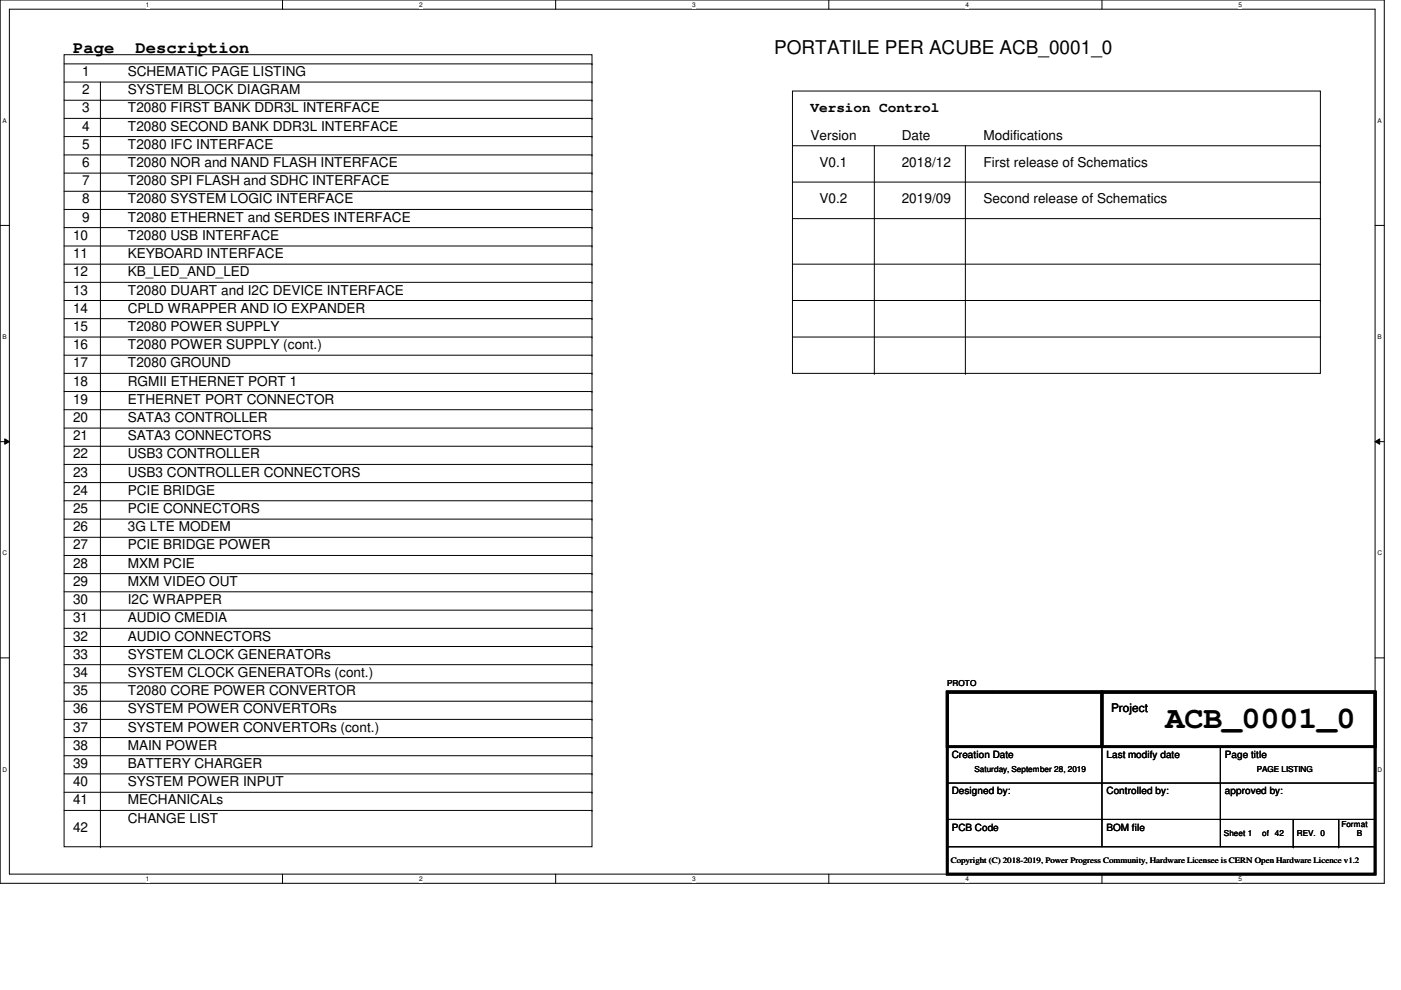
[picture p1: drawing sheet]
<svg xmlns="http://www.w3.org/2000/svg" width="297mm" height="210mm" viewBox="0 0 297 210" stroke-linecap="round" stroke-linejoin="round" font-family="sans-serif">
<defs><g id="words">
<text font-size="6.7" x="247.1" y="154.3">ACB_0001_0</text>
<text font-size="4" x="164.1" y="11.3">PORTATILE PER ACUBE ACB_0001_0</text>
<g font-size="3.6">
<text x="15.5" y="11.3">Page</text>
<text x="28.7" y="11.3">Description</text>
</g>
<text font-size="3" x="171.9" y="23.8">Version Control</text>
<g font-size="2.9">
<text x="17.4" y="16.1">1</text>
<text x="27.1" y="16.1">SCHEMATIC PAGE LISTING</text>
<text x="17.4" y="20">2</text>
<text x="17.4" y="23.8">3</text>
<text x="27.1" y="20">SYSTEM BLOCK DIAGRAM</text>
<text x="27.1" y="23.8">T2080 FIRST BANK DDR3L INTERFACE</text>
<text x="17.4" y="27.7">4</text>
<text x="27.1" y="27.7">T2080 SECOND BANK DDR3L INTERFACE</text>
<text x="171.9" y="29.6">Version</text>
<text x="191.2" y="29.6">Date</text>
<text x="208.5" y="29.6">Modifications</text>
<text x="17.4" y="31.5">5</text>
<text x="17.4" y="35.4">6</text>
<text x="27.1" y="31.5">T2080 IFC INTERFACE</text>
<text x="27.1" y="35.4">T2080 NOR and NAND FLASH INTERFACE</text>
<text x="173.8" y="35.4">V0.1</text>
<text x="191.2" y="35.4">2018/12</text>
<text x="208.5" y="35.4">First release of Schematics</text>
<text x="17.4" y="39.3">7</text>
<text x="27.1" y="39.3">T2080 SPI FLASH and SDHC INTERFACE</text>
<text x="17.4" y="43.1">8</text>
<text x="17.4" y="47">9</text>
<text x="27.1" y="43.1">T2080 SYSTEM LOGIC INTERFACE</text>
<text x="27.1" y="47">T2080 ETHERNET and SERDES INTERFACE</text>
<text x="173.8" y="43.1">V0.2</text>
<text x="191.2" y="43.1">2019/09</text>
<text x="208.5" y="43.1">Second release of Schematics</text>
<text x="15.5" y="50.8">10</text>
<text x="27.1" y="50.8">T2080 USB INTERFACE</text>
<text x="15.5" y="54.7">11</text>
<text x="15.5" y="58.6">12</text>
<text x="27.1" y="54.7">KEYBOARD INTERFACE</text>
<text x="27.1" y="58.6">KB_LED_AND_LED</text>
<text x="15.5" y="62.4">13</text>
<text x="27.1" y="62.4">T2080 DUART and I2C DEVICE INTERFACE</text>
<text x="15.5" y="66.3">14</text>
<text x="15.5" y="70.1">15</text>
<text x="27.1" y="66.3">CPLD WRAPPER AND IO EXPANDER</text>
<text x="27.1" y="70.1">T2080 POWER SUPPLY</text>
<text x="15.5" y="74">16</text>
<text x="15.5" y="77.9">17</text>
<text x="27.1" y="77.9">T2080 GROUND</text>
<text x="27.1" y="74">T2080 POWER SUPPLY (cont.)</text>
<text x="15.5" y="81.7">18</text>
<text x="27.1" y="81.7">RGMII ETHERNET PORT 1</text>
<text x="15.5" y="85.6">19</text>
<text x="15.5" y="89.5">20</text>
<text x="27.1" y="85.6">ETHERNET PORT CONNECTOR</text>
<text x="27.1" y="89.5">SATA3 CONTROLLER</text>
<text x="15.5" y="93.3">21</text>
<text x="27.1" y="93.3">SATA3 CONNECTORS</text>
<text x="15.5" y="97.2">22</text>
<text x="15.5" y="101">23</text>
<text x="27.1" y="101">USB3 CONTROLLER CONNECTORS</text>
<text x="27.1" y="97.2">USB3 CONTROLLER</text>
<text x="15.5" y="104.9">24</text>
<text x="27.1" y="104.9">PCIE BRIDGE</text>
<text x="15.5" y="108.8">25</text>
<text x="15.5" y="112.6">26</text>
<text x="27.1" y="108.8">PCIE CONNECTORS</text>
<text x="27.1" y="112.6">3G LTE MODEM</text>
<text x="15.5" y="116.5">27</text>
<text x="27.1" y="116.5">PCIE BRIDGE POWER</text>
<text x="15.5" y="120.4">28</text>
<text x="15.5" y="124.2">29</text>
<text x="27.1" y="120.4">MXM PCIE</text>
<text x="27.1" y="124.2">MXM VIDEO OUT</text>
<text x="15.5" y="128.1">30</text>
<text x="15.5" y="132">31</text>
<text x="27.1" y="128.1">I2C WRAPPER</text>
<text x="27.1" y="132">AUDIO CMEDIA</text>
<text x="15.5" y="135.8">32</text>
<text x="27.1" y="135.8">AUDIO CONNECTORS</text>
<text x="15.5" y="139.7">33</text>
<text x="15.5" y="143.5">34</text>
<text x="27.1" y="143.5">SYSTEM CLOCK GENERATORs (cont.)</text>
<text x="27.1" y="139.7">SYSTEM CLOCK GENERATORs</text>
<text x="15.5" y="147.4">35</text>
<text x="27.1" y="147.4">T2080 CORE POWER CONVERTOR</text>
<text x="15.5" y="151.3">36</text>
<text x="15.5" y="155.1">37</text>
<text x="27.1" y="151.3">SYSTEM POWER CONVERTORs</text>
<text x="27.1" y="155.1">SYSTEM POWER CONVERTORs (cont.)</text>
<text x="15.5" y="159">38</text>
<text x="27.1" y="159">MAIN POWER</text>
<text x="15.5" y="162.8">39</text>
<text x="15.5" y="166.7">40</text>
<text x="27.1" y="166.7">SYSTEM POWER INPUT</text>
<text x="27.1" y="162.8">BATTERY CHARGER</text>
<text x="15.5" y="170.6">41</text>
<text x="27.1" y="170.6">MECHANICALs</text>
<text x="15.5" y="176.3">42</text>
<text x="27.1" y="174.4">CHANGE LIST</text>
</g>
<text font-size="2.5" x="235.6" y="150.9">Project</text>
<g font-size="2.1">
<text x="201.8" y="160.7">Creation Date</text>
<text x="234.6" y="160.7">Last modify date</text>
<text x="259.7" y="160.7">Page title</text>
<text x="201.8" y="168.4">Designed by:</text>
<text x="234.6" y="168.4">Controlled by:</text>
<text x="259.7" y="168.4">approved by:</text>
<text x="201.8" y="176.1">PCB Code</text>
<text x="234.6" y="176.1">BOM file</text>
</g>
<g font-size="1.7">
<text x="200.8" y="145.5">PROTO</text>
<text x="206.6" y="163.8">Saturday, September 28, 2019</text>
<text x="266.4" y="163.8">PAGE LISTING</text>
<text x="259.5" y="177.3">Sheet 1</text>
<text x="267.6" y="177.3">of 42</text>
<text x="275" y="177.3">REV. 0</text>
<text x="284.4" y="175.3">Format</text>
<text x="287.7" y="177.3">B</text>
<text x="201.6" y="183">Copyright (C) 2018-2019, Power Progress Community, Hardware Licensee is CERN Open Hardware Licence v1.2</text>
</g>
<g font-size="1.4">
<text x="30.9" y="1.4">1</text>
<text x="88.9" y="1.4">2</text>
<text x="146.8" y="1.4">3</text>
<text x="204.7" y="1.4">4</text>
<text x="262.6" y="1.4">5</text>
<text x=".5" y="26.1">A</text>
<text x="292.1" y="26.1">A</text>
<text x=".5" y="71.9">B</text>
<text x="292.1" y="71.9">B</text>
<text x=".5" y="117.8">C</text>
<text x="292.1" y="117.8">C</text>
<text x=".5" y="163.6">D</text>
<text x="292.1" y="163.6">D</text>
<text x="30.9" y="186.8">1</text>
<text x="88.9" y="186.8">2</text>
<text x="146.8" y="186.8">3</text>
<text x="204.7" y="186.8">4</text>
<text x="262.6" y="186.8">5</text>
</g>
</g></defs>
<path d="M0 0h293.5v187.3h-293.5zM2 1.9h289.5v183.4h-289.5z" fill="none" stroke="#000" stroke-width=".21"/>
<g fill="#fff">
<path d="M30.9 .2h.8v1.5h-.8z"/>
<path d="M30.9 185.5h.8v1.6h-.8z"/>
</g>
<path d="M59.9 0v1.9M59.9 185.3v2" fill="none" stroke="#000" stroke-width=".21"/>
<g fill="#fff">
<path d="M88.9 .2h.7v1.5h-.7z"/>
<path d="M88.9 185.5h.7v1.6h-.7z"/>
</g>
<path d="M117.8 0v1.9M117.8 185.3v2" fill="none" stroke="#000" stroke-width=".21"/>
<g fill="#fff">
<path d="M146.8 .2h.7v1.5h-.7z"/>
<path d="M146.8 185.5h.7v1.6h-.7z"/>
</g>
<path d="M175.7 0v1.9M175.7 185.3v2" fill="none" stroke="#000" stroke-width=".21"/>
<g fill="#fff">
<path d="M204.7 .2h.7v1.5h-.7z"/>
<path d="M204.7 185.5h.7v1.6h-.7z"/>
</g>
<path d="M233.6 0v1.9M233.6 185.3v2" fill="none" stroke="#000" stroke-width=".21"/>
<g fill="#fff">
<path d="M262.6 .2h.8v1.5h-.8z"/>
<path d="M262.6 185.5h.8v1.6h-.8z"/>
<path d="M.5 24.8h.9v1.6h-.9z"/>
<path d="M292.1 24.8h.8v1.6h-.8z"/>
<path d="M.5 70.7h.9v1.5h-.9z"/>
<path d="M292.1 70.7h.8v1.5h-.8z"/>
</g>
<path d="M0 47.8h2M291.5 47.8h2" fill="none" stroke="#000" stroke-width=".21"/>
<g fill="#fff">
<path d="M.5 116.5h1v1.6h-1z"/>
<path d="M292.1 116.5h.9v1.6h-.9z"/>
</g>
<path d="M0 93.6h2M1 93l1 .6-1 .6zM291.5 93.6l1-.6v1.2zM291.5 93.6h2" fill="none" stroke="#000" stroke-width=".21"/>
<path d="M1 93l1 .6-1 .6zM291.5 93.6l1-.6v1.2z" fill="#000"/>
<g fill="#fff">
<path d="M.5 162.4h1v1.5h-1z"/>
<path d="M292.1 162.4h.9v1.5h-.9z"/>
</g>
<g fill="none" stroke="#000" stroke-width=".21">
<path d="M13.6 11.6h111.9v167.9h-111.9zM13.6 17.4h111.9M13.6 13.5h111.9M21.3 17.4v162.1M125.5 17.4h.1M125.5 13.5h.1M168 19.3h111.9v59.9h-111.9zM13.6 21.3h111.9M13.6 25.1h111.9M13.6 32.9h111.9M13.6 36.7h111.9M13.6 29h111.9"/>
<path d="M125.5 21.3h.1M125.5 25.1h.1M125.5 32.9h.1M125.5 36.7h.1M125.5 29h.1M168 30.9h111.9M168 38.6h111.9M185.4 30.9v48.3M204.7 30.9v48.3M279.9 30.9h.1M279.9 38.6h.1M13.6 40.6h111.9"/>
<path d="M13.6 56h111.9M13.6 44.4h111.9M13.6 48.3h111.9M13.6 52.2h111.9M13.6 59.9h111.9M125.5 40.6h.1M125.5 44.4h.1M125.5 48.3h.1M125.5 52.2h.1M125.5 56h.1M125.5 59.9h.1M168 46.4h111.9"/>
<path d="M168 56h111.9M279.9 46.4h.1M279.9 56h.1M13.6 63.7h111.9M13.6 71.5h111.9M13.6 75.3h111.9M13.6 79.2h111.9M13.6 67.6h111.9M125.5 75.3h.1M125.5 79.2h.1M125.5 67.6h.1M125.5 71.5h.1"/>
<path d="M125.5 63.7h.1M168 63.7h111.9M168 71.5h111.9M185.4 79.2h.1M204.7 79.2h.1M279.9 63.7h.1M279.9 71.5h.1M13.6 83h111.9M13.6 98.5h111.9M13.6 90.8h111.9M13.6 94.6h111.9M13.6 86.9h111.9"/>
<path d="M125.5 83h.1M125.5 98.5h.1M125.5 90.8h.1M125.5 94.6h.1M125.5 86.9h.1M13.6 102.3h111.9M13.6 106.2h111.9M13.6 113.9h111.9M13.6 117.8h111.9M13.6 110.1h111.9M125.5 102.3h.1M125.5 106.2h.1"/>
<path d="M125.5 113.9h.1M125.5 117.8h.1M125.5 110.1h.1M0 139.5h2M13.6 121.6h111.9M13.6 125.5h111.9M13.6 129.4h111.9M13.6 133.2h111.9M13.6 137.1h111.9M125.5 121.6h.1M125.5 125.5h.1M125.5 129.4h.1"/>
<path d="M125.5 133.2h.1M125.5 137.1h.1M291.5 139.5h2M13.6 140.9h111.9M13.6 144.8h111.9M13.6 148.7h111.9M13.6 152.5h111.9M13.6 156.4h111.9M125.5 140.9h.1M125.5 144.8h.1M125.5 148.7h.1M125.5 152.5h.1"/>
<path d="M125.5 156.4h.1M200.8 146.7h9.7M210.5 146.7h.1M233.6 158.3v15.4M258.7 158.3v15.4M13.6 160.2h111.9M13.6 164.1h111.9M13.6 168h111.9M13.6 171.8h111.9M21.3 179.5h.1M125.5 160.2h.1M125.5 164.1h.1"/>
<path d="M125.5 168h.1M125.5 171.8h.1M200.8 166h90.7M200.8 173.7h90.7M233.6 166h.1M233.6 173.7h.1M233.6 173.7v5.8h-32.8M258.7 166h.1M258.7 173.7h.1M258.7 173.7v5.8h-25.1M258.7 179.5h32.8M274.2 179.5h.1"/>
<path d="M274.2 173.7v5.8M283.8 179.5h.1M283.8 173.7v5.8M291.5 166h.1M291.5 173.7h.1M291.5 179.5h.1"/>
</g>
<path d="M200.8 146.7h32.8v11.6h-32.8zM200.8 146.7h90.7v38.6h-90.7zM233.6 146.7h57.9v11.6h-57.9z" fill="none" stroke="#000" stroke-width=".55"/>
<use href="#words"/>
</svg>
